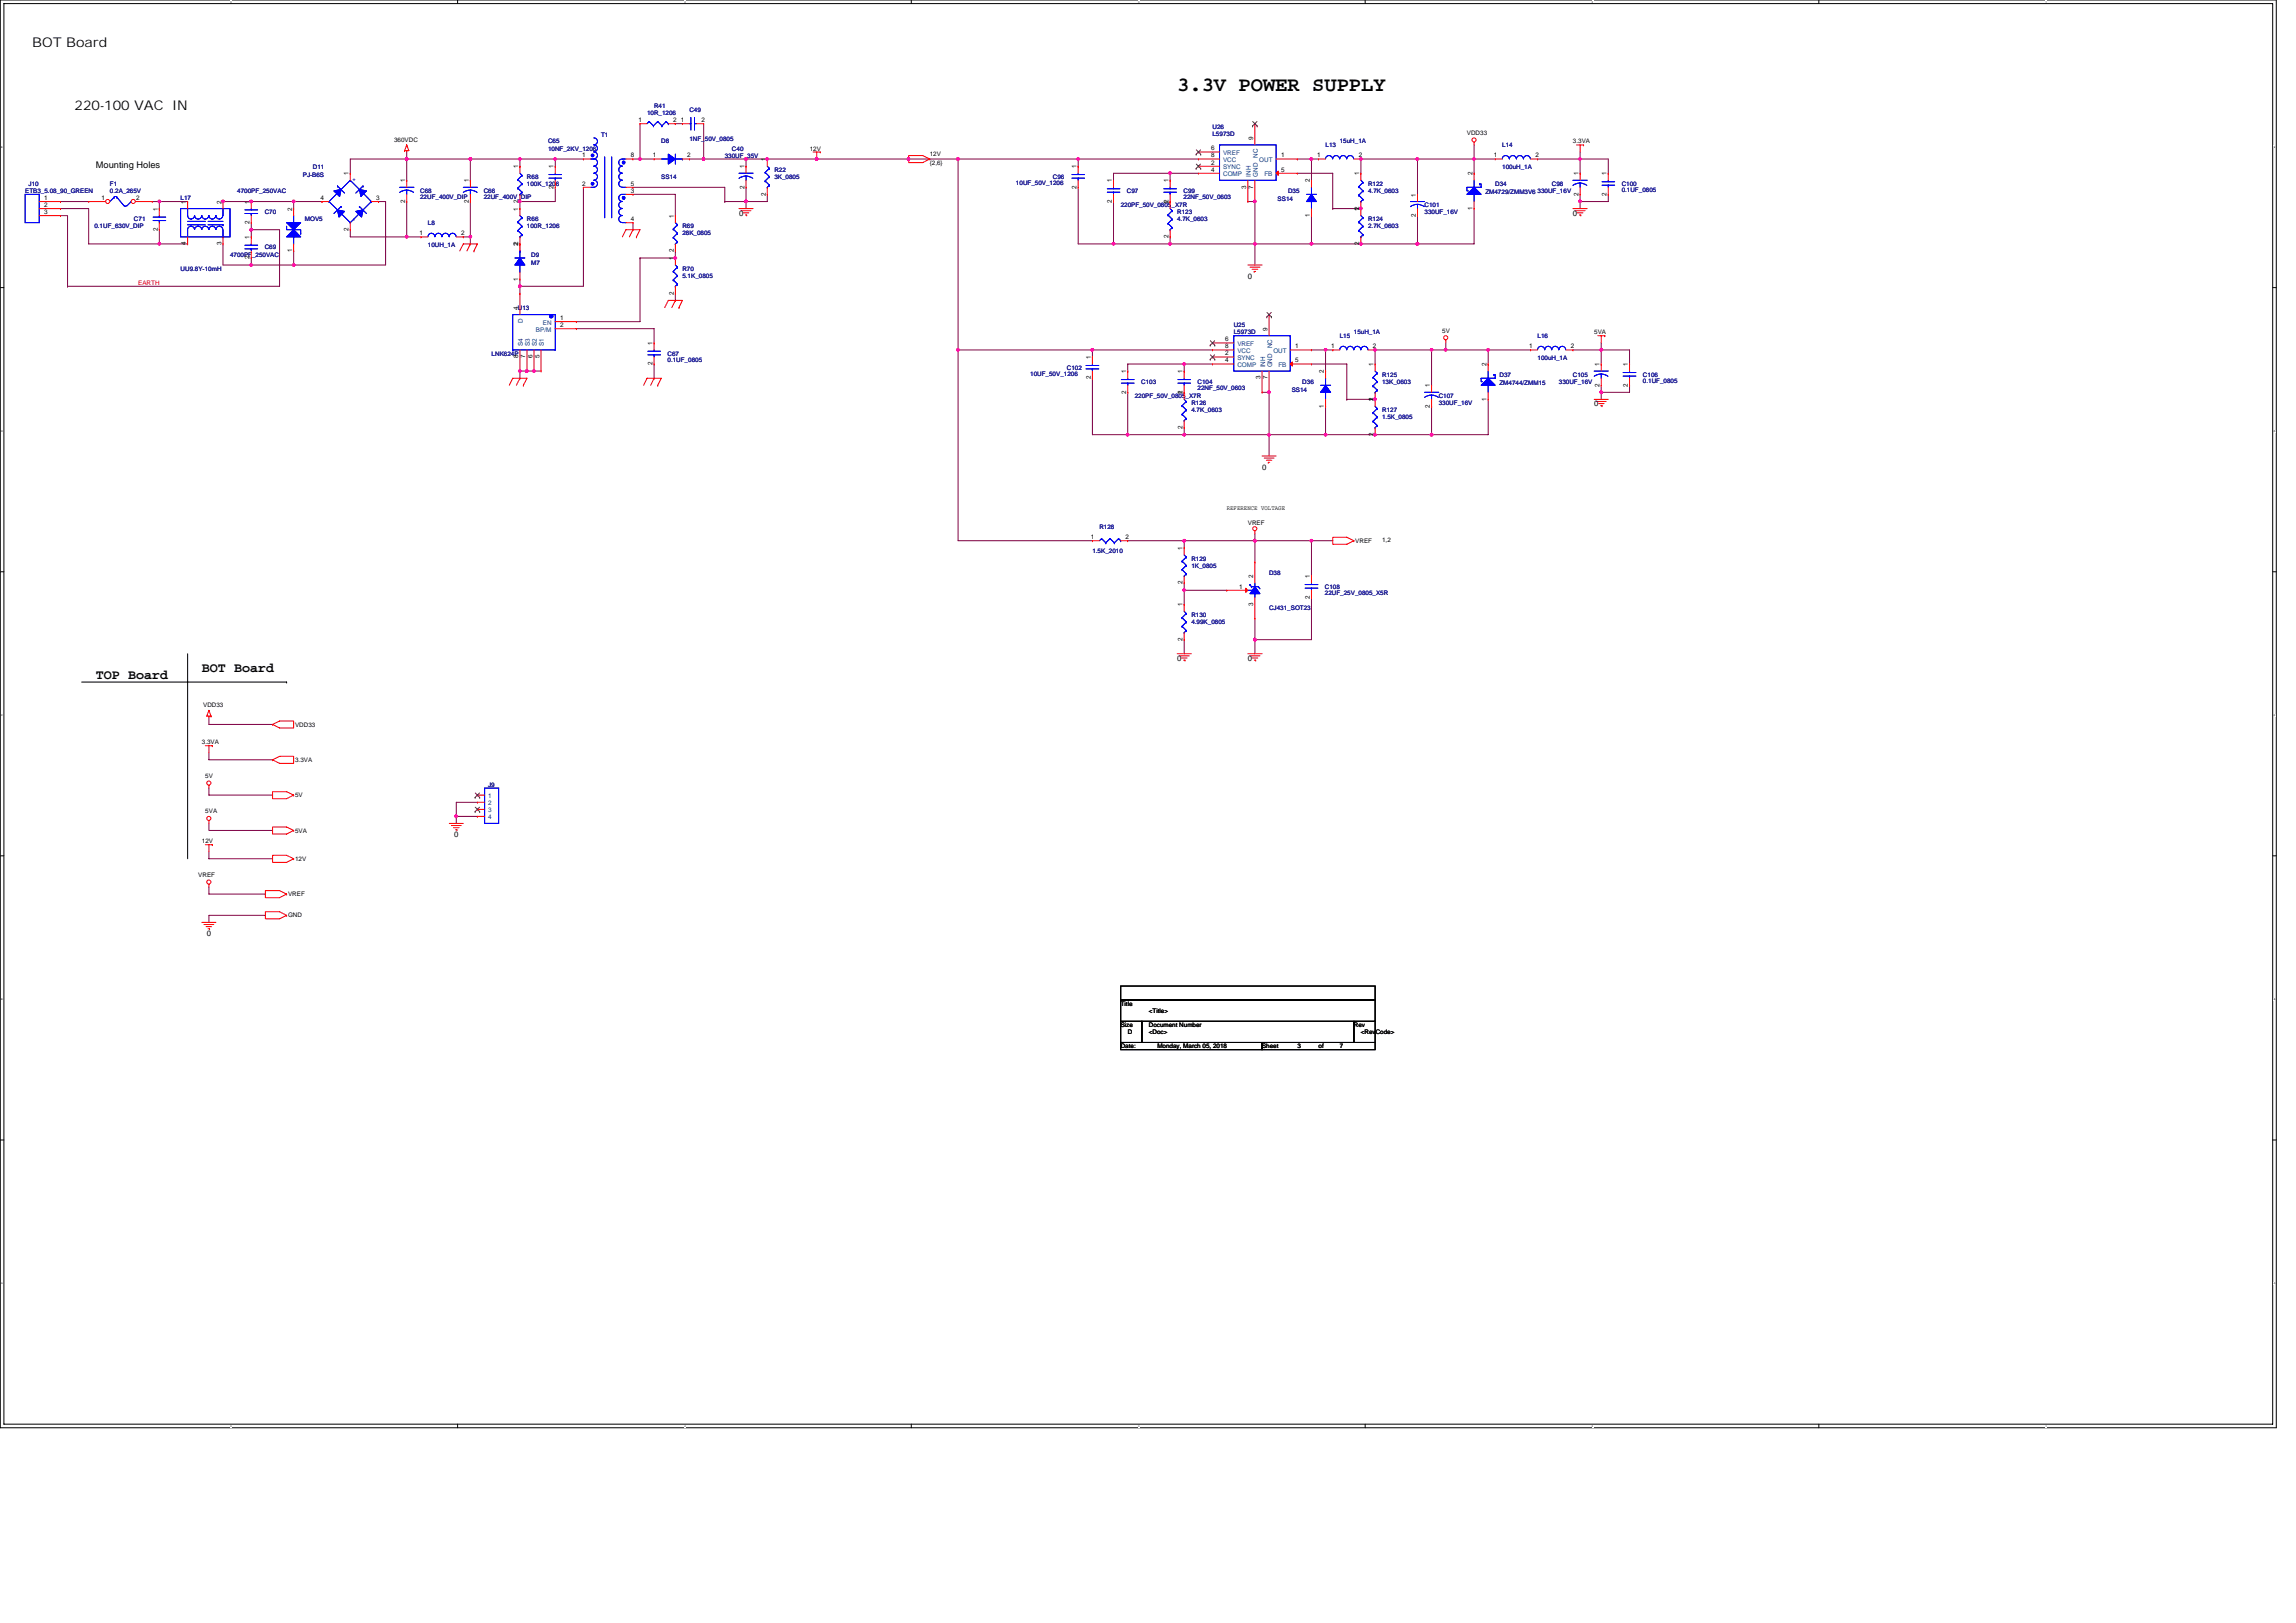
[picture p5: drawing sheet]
<svg xmlns="http://www.w3.org/2000/svg" width="297mm" height="210mm" viewBox="0 0 297 210" stroke-linecap="round" stroke-linejoin="round" font-family="sans-serif">
<defs><g id="words">
<text font-size="2.6" x="152.3" y="11.8">3.3V POWER SUPPLY</text>
<g font-size="1.7">
<text x="4.2" y="6">BOT Board</text>
<text x="9.6" y="14.3">220-100 VAC IN</text>
<text x="12.4" y="87.8">TOP Board</text>
<text x="26.1" y="86.9">BOT Board</text>
</g>
<text font-size="1.2" x="12.4" y="21.7">Mounting Holes</text>
<g font-size="1">
<text x="95.6" y="27.9">0</text>
<text x="203.5" y="27.9">0</text>
<text x="161.4" y="36.1">0</text>
<text x="206.2" y="52.6">0</text>
<text x="163.3" y="60.8">0</text>
<text x="152.3" y="85.5">0</text>
<text x="161.4" y="85.5">0</text>
<text x="58.8" y="108.4">0</text>
<text x="26.8" y="121.2">0</text>
</g>
<g font-size=".8" fill="#000080">
<text x="77.8" y="17.7">T1</text>
<text x="83.7" y="14.9">10R_1206</text>
<text x="84.6" y="14">R41</text>
<text x="89.2" y="14.4">C49</text>
<text x="156.9" y="16.7">U26</text>
<text x="156.9" y="17.7">L5973D</text>
<text x="39.2" y="22.9">PJ-B6S</text>
<text x="40.5" y="21.8">D11</text>
<text x="68.2" y="23.1">R68</text>
<text x="70.9" y="18.6">C65</text>
<text x="70.9" y="19.5">10NF_2KV_1206</text>
<text x="85.6" y="18.6">D8</text>
<text x="85.6" y="23.1">SS14</text>
<text x="89.2" y="18.2">1NF_50V_0805</text>
<text x="93.8" y="20.4">330UF_35V</text>
<text x="94.7" y="19.5">C40</text>
<text x="100.2" y="22.2">R22</text>
<text x="100.2" y="23.1">3K_0805</text>
<text x="131.4" y="24">10UF_50V_1206</text>
<text x="136.2" y="23.1">C96</text>
<text x="171.5" y="19">L13</text>
<text x="173.3" y="18.6">15uH_1A</text>
<text x="194.3" y="19">L14</text>
<text x="194.3" y="21.8">100uH_1A</text>
<text x="3.3" y="25">ETB3_5.08_90_GREEN</text>
<text x="3.7" y="24">J10</text>
<text x="12.2" y="29.4">0.1UF_630V_DIP</text>
<text x="14.2" y="24">F1</text>
<text x="14.2" y="25">0.2A_265V</text>
<text x="17.3" y="28.6">C71</text>
<text x="23.4" y="25.9">L17</text>
<text x="30.7" y="25">4700PF_250VAC</text>
<text x="34.2" y="27.7">C70</text>
<text x="39.5" y="28.6">MOV5</text>
<text x="54.4" y="25">C68</text>
<text x="54.4" y="25.8">22UF_400V_DIP</text>
<text x="55.4" y="29.1">L8</text>
<text x="62.6" y="25">C66</text>
<text x="62.6" y="25.8">22UF_400V_DIP</text>
<text x="68.2" y="24">100K_1206</text>
<text x="68.2" y="28.6">R66</text>
<text x="68.2" y="29.5">100R_1206</text>
<text x="88.3" y="29.5">R69</text>
<text x="145" y="26.8">220PF_50V_0805_X7R</text>
<text x="145.8" y="25">C97</text>
<text x="152.3" y="27.7">R123</text>
<text x="152.3" y="28.6">4.7K_0603</text>
<text x="153.1" y="25">C99</text>
<text x="153.1" y="25.8">22NF_50V_0603</text>
<text x="165.3" y="26.1">SS14</text>
<text x="166.6" y="25">D35</text>
<text x="177" y="28.6">R124</text>
<text x="177" y="29.5">2.7K_0603</text>
<text x="177" y="24">R122</text>
<text x="177" y="25">4.7K_0603</text>
<text x="184.3" y="26.8">C101</text>
<text x="184.3" y="27.7">330UF_16V</text>
<text x="192.2" y="25.1">ZM4729/ZMM3V6</text>
<text x="193.4" y="24">D34</text>
<text x="198.9" y="25">330UF_16V</text>
<text x="200.8" y="24">C98</text>
<text x="209.8" y="24">C100</text>
<text x="209.8" y="24.9">0.1UF_0805</text>
<text x="23.4" y="35">UU9.8Y-10mH</text>
<text x="29.8" y="33.2">4700PF_250VAC</text>
<text x="34.2" y="32.3">C69</text>
<text x="55.4" y="31.9">10UH_1A</text>
<text x="68.7" y="33.2">D9</text>
<text x="68.7" y="34.3">M7</text>
<text x="88.3" y="30.4">28K_0805</text>
<text x="88.3" y="35">R70</text>
<text x="88.3" y="35.9">5.1K_0805</text>
<text x="67" y="40.1">U13</text>
<text x="63.6" y="46">LNK624P</text>
<text x="86.4" y="46">C67</text>
<text x="86.4" y="46.8">0.1UF_0805</text>
<text x="138" y="47.8">C102</text>
<text x="159.6" y="42.3">U25</text>
<text x="159.6" y="43.2">L5973D</text>
<text x="173.3" y="43.7">L15</text>
<text x="175.2" y="43.2">15uH_1A</text>
<text x="198.9" y="43.7">L16</text>
<text x="198.9" y="46.5">100uH_1A</text>
<text x="133.3" y="48.6">10UF_50V_1206</text>
<text x="146.8" y="51.5">220PF_50V_0805_X7R</text>
<text x="147.6" y="49.7">C103</text>
<text x="154.1" y="52.4">R126</text>
<text x="154.1" y="53.3">4.7K_0603</text>
<text x="154.9" y="49.7">C104</text>
<text x="154.9" y="50.5">22NF_50V_0603</text>
<text x="167.1" y="50.7">SS14</text>
<text x="168.5" y="49.7">D36</text>
<text x="178.8" y="53.3">R127</text>
<text x="178.8" y="48.7">R125</text>
<text x="178.8" y="49.7">13K_0603</text>
<text x="186.1" y="51.5">C107</text>
<text x="186.1" y="52.4">330UF_16V</text>
<text x="194" y="48.7">D37</text>
<text x="194" y="49.8">ZM4744/ZMM15</text>
<text x="201.7" y="49.7">330UF_16V</text>
<text x="203.5" y="48.7">C105</text>
<text x="212.6" y="48.7">C106</text>
<text x="212.6" y="49.6">0.1UF_0805</text>
<text x="178.8" y="54.2">1.5K_0805</text>
<text x="141.3" y="71.6">1.5K_2010</text>
<text x="142.2" y="68.4">R128</text>
<text x="154.1" y="72.5">R129</text>
<text x="154.1" y="73.4">1K_0805</text>
<text x="164.2" y="74.3">D38</text>
<text x="171.4" y="76.2">C108</text>
<text x="171.4" y="77">22UF_25V_0805_X5R</text>
<text x="154.1" y="79.8">R130</text>
<text x="154.1" y="80.7">4.99K_0805</text>
<text x="164.2" y="78.9">CJ431_SOT23</text>
<text x="63.1" y="101.9">J9</text>
</g>
<g font-size=".8">
<text x="82.6" y="15.8">1</text>
<text x="87.1" y="15.8">2</text>
<text x="88.1" y="15.8">1</text>
<text x="90.8" y="15.8">2</text>
<text x="189.8" y="17.5">VDD33</text>
<text x="45.1" y="22.7" transform="rotate(-90 45.1 22.7)">1</text>
<text x="51" y="18.4">360VDC</text>
<text x="52.4" y="23.6" transform="rotate(-90 52.4 23.6)">1</text>
<text x="60.6" y="23.6" transform="rotate(-90 60.6 23.6)">1</text>
<text x="67.1" y="21.8" transform="rotate(-90 67.1 21.8)">1</text>
<text x="71.6" y="21.8" transform="rotate(-90 71.6 21.8)">1</text>
<text x="75.3" y="20.4">1</text>
<text x="81.6" y="20.4">8</text>
<text x="84.5" y="20.4">1</text>
<text x="88.9" y="20.4">2</text>
<text x="96.3" y="21.8" transform="rotate(-90 96.3 21.8)">1</text>
<text x="99.1" y="20.9" transform="rotate(-90 99.1 20.9)">1</text>
<text x="104.8" y="19.5">12V</text>
<text x="120.3" y="20.2">12V</text>
<text x="120.3" y="21.3">{2,6}</text>
<text x="139.3" y="21.8" transform="rotate(-90 139.3 21.8)">1</text>
<text x="143.8" y="23.6" transform="rotate(-90 143.8 23.6)">1</text>
<text x="151.2" y="23.6" transform="rotate(-90 151.2 23.6)">1</text>
<text x="156.7" y="20.4">8</text>
<text x="156.7" y="21.3">2</text>
<text x="156.7" y="19.5">6</text>
<text x="156.7" y="22.2">4</text>
<text x="162.1" y="18.1" transform="rotate(-90 162.1 18.1)">9</text>
<text x="165.7" y="22.2">5</text>
<text x="165.7" y="20.4">1</text>
<text x="169.5" y="23.6" transform="rotate(-90 169.5 23.6)">2</text>
<text x="170.4" y="20.4">1</text>
<text x="175.8" y="20.4">2</text>
<text x="175.8" y="22.7" transform="rotate(-90 175.8 22.7)">1</text>
<text x="190.5" y="22.7" transform="rotate(-90 190.5 22.7)">2</text>
<text x="193.2" y="20.4">1</text>
<text x="198.6" y="20.4">2</text>
<text x="203.5" y="18.6">3.3VA</text>
<text x="204.2" y="22.7" transform="rotate(-90 204.2 22.7)">1</text>
<text x="207.9" y="22.7" transform="rotate(-90 207.9 22.7)">1</text>
<text x="5.7" y="25.9">1</text>
<text x="5.7" y="26.8">2</text>
<text x="5.7" y="27.7">3</text>
<text x="13.1" y="25.9">1</text>
<text x="17.6" y="25.9">2</text>
<text x="20.4" y="29.9" transform="rotate(-90 20.4 29.9)">2</text>
<text x="20.4" y="27.3" transform="rotate(-90 20.4 27.3)">1</text>
<text x="24.1" y="26.4" transform="rotate(-90 24.1 26.4)">1</text>
<text x="28.6" y="26.4" transform="rotate(-90 28.6 26.4)">2</text>
<text x="32.3" y="29" transform="rotate(-90 32.3 29)">2</text>
<text x="32.3" y="26.4" transform="rotate(-90 32.3 26.4)">1</text>
<text x="37.8" y="27.3" transform="rotate(-90 37.8 27.3)">2</text>
<text x="41.5" y="25.9">4</text>
<text x="45.1" y="29.9" transform="rotate(-90 45.1 29.9)">2</text>
<text x="48.7" y="25.9">3</text>
<text x="52.4" y="26.2" transform="rotate(-90 52.4 26.2)">2</text>
<text x="60.6" y="26.2" transform="rotate(-90 60.6 26.2)">2</text>
<text x="67.1" y="27.3" transform="rotate(-90 67.1 27.3)">1</text>
<text x="67.1" y="26.2" transform="rotate(-90 67.1 26.2)">2</text>
<text x="71.6" y="24.4" transform="rotate(-90 71.6 24.4)">2</text>
<text x="75.3" y="24">2</text>
<text x="81.6" y="24.9">3</text>
<text x="81.6" y="28.6">4</text>
<text x="81.6" y="24">5</text>
<text x="87.2" y="28.2" transform="rotate(-90 87.2 28.2)">1</text>
<text x="96.3" y="24.4" transform="rotate(-90 96.3 24.4)">2</text>
<text x="99.1" y="25.3" transform="rotate(-90 99.1 25.3)">2</text>
<text x="139.3" y="24.4" transform="rotate(-90 139.3 24.4)">2</text>
<text x="143.8" y="26.2" transform="rotate(-90 143.8 26.2)">2</text>
<text x="151.2" y="26.4" transform="rotate(-90 151.2 26.4)">12</text>
<text x="161.2" y="24.4" transform="rotate(-90 161.2 24.4)">3</text>
<text x="162.1" y="24.4" transform="rotate(-90 162.1 24.4)">7</text>
<text x="169.5" y="28.1" transform="rotate(-90 169.5 28.1)">1</text>
<text x="175.8" y="27.3" transform="rotate(-90 175.8 27.3)">12</text>
<text x="183.2" y="28.1" transform="rotate(-90 183.2 28.1)">2</text>
<text x="183.2" y="25.4" transform="rotate(-90 183.2 25.4)">1</text>
<text x="190.5" y="27.2" transform="rotate(-90 190.5 27.2)">1</text>
<text x="204.2" y="25.3" transform="rotate(-90 204.2 25.3)">2</text>
<text x="207.9" y="25.3" transform="rotate(-90 207.9 25.3)">2</text>
<text x="24.1" y="31.7" transform="rotate(-90 24.1 31.7)">4</text>
<text x="28.6" y="31.7" transform="rotate(-90 28.6 31.7)">3</text>
<text x="32.3" y="33.5" transform="rotate(-90 32.3 33.5)">2</text>
<text x="32.3" y="30.9" transform="rotate(-90 32.3 30.9)">1</text>
<text x="37.8" y="32.6" transform="rotate(-90 37.8 32.6)">1</text>
<text x="54.3" y="30.4">1</text>
<text x="59.7" y="30.4">2</text>
<text x="67.1" y="31.8" transform="rotate(-90 67.1 31.8)">22</text>
<text x="87.2" y="33.7" transform="rotate(-90 87.2 33.7)">1</text>
<text x="87.2" y="32.6" transform="rotate(-90 87.2 32.6)">2</text>
<text x="151.2" y="30.8" transform="rotate(-90 151.2 30.8)">2</text>
<text x="175.8" y="31.7" transform="rotate(-90 175.8 31.7)">2</text>
<text x="67.1" y="36.3" transform="rotate(-90 67.1 36.3)">1</text>
<text x="67.1" y="40.1" transform="rotate(-90 67.1 40.1)">4</text>
<text x="72.5" y="41.4">1</text>
<text x="87.2" y="38.1" transform="rotate(-90 87.2 38.1)">2</text>
<text x="67.1" y="46.4" transform="rotate(-90 67.1 46.4)">8</text>
<text x="68" y="46.4" transform="rotate(-90 68 46.4)">7</text>
<text x="68.9" y="46.4" transform="rotate(-90 68.9 46.4)">6</text>
<text x="69.8" y="46.4" transform="rotate(-90 69.8 46.4)">5</text>
<text x="72.5" y="42.3">2</text>
<text x="84.4" y="47.3" transform="rotate(-90 84.4 47.3)">2</text>
<text x="84.4" y="44.6" transform="rotate(-90 84.4 44.6)">1</text>
<text x="141.1" y="46.5" transform="rotate(-90 141.1 46.5)">1</text>
<text x="158.5" y="45.1">8</text>
<text x="158.5" y="46">2</text>
<text x="158.5" y="44.2">6</text>
<text x="158.5" y="46.9">4</text>
<text x="164" y="42.8" transform="rotate(-90 164 42.8)">9</text>
<text x="167.6" y="46.9">5</text>
<text x="167.6" y="45.1">1</text>
<text x="172.2" y="45.1">1</text>
<text x="177.6" y="45.1">2</text>
<text x="177.7" y="47.4" transform="rotate(-90 177.7 47.4)">1</text>
<text x="186.6" y="43.1">5V</text>
<text x="192.3" y="47.4" transform="rotate(-90 192.3 47.4)">2</text>
<text x="197.8" y="45.1">1</text>
<text x="203.2" y="45.1">2</text>
<text x="206.2" y="43.2">5VA</text>
<text x="206.9" y="47.4" transform="rotate(-90 206.9 47.4)">1</text>
<text x="210.6" y="47.4" transform="rotate(-90 210.6 47.4)">1</text>
<text x="141.1" y="49.1" transform="rotate(-90 141.1 49.1)">2</text>
<text x="145.7" y="50.9" transform="rotate(-90 145.7 50.9)">2</text>
<text x="145.7" y="48.3" transform="rotate(-90 145.7 48.3)">1</text>
<text x="153" y="51" transform="rotate(-90 153 51)">12</text>
<text x="153" y="48.3" transform="rotate(-90 153 48.3)">1</text>
<text x="163.1" y="49.1" transform="rotate(-90 163.1 49.1)">3</text>
<text x="164" y="49.1" transform="rotate(-90 164 49.1)">7</text>
<text x="171.3" y="52.7" transform="rotate(-90 171.3 52.7)">1</text>
<text x="171.3" y="48.3" transform="rotate(-90 171.3 48.3)">2</text>
<text x="177.7" y="51.9" transform="rotate(-90 177.7 51.9)">12</text>
<text x="185" y="52.7" transform="rotate(-90 185 52.7)">2</text>
<text x="185" y="50.1" transform="rotate(-90 185 50.1)">1</text>
<text x="192.3" y="51.8" transform="rotate(-90 192.3 51.8)">1</text>
<text x="206.9" y="50" transform="rotate(-90 206.9 50)">2</text>
<text x="210.6" y="50" transform="rotate(-90 210.6 50)">2</text>
<text x="153" y="55.5" transform="rotate(-90 153 55.5)">2</text>
<text x="177.7" y="56.4" transform="rotate(-90 177.7 56.4)">2</text>
<text x="141.1" y="69.7">1</text>
<text x="145.6" y="69.7">2</text>
<text x="153" y="71.2" transform="rotate(-90 153 71.2)">1</text>
<text x="158.7" y="66">REFERENCE VOLTAGE</text>
<text x="161.4" y="67.9">VREF</text>
<text x="175.3" y="70.2">VREF</text>
<text x="178.8" y="70.1">1,2</text>
<text x="153" y="75.6" transform="rotate(-90 153 75.6)">2</text>
<text x="160.3" y="76.2">1</text>
<text x="162.1" y="74.8" transform="rotate(-90 162.1 74.8)">2</text>
<text x="169.5" y="77.4" transform="rotate(-90 169.5 77.4)">2</text>
<text x="169.5" y="74.8" transform="rotate(-90 169.5 74.8)">1</text>
<text x="153" y="82.9" transform="rotate(-90 153 82.9)">2</text>
<text x="153" y="78.5" transform="rotate(-90 153 78.5)">1</text>
<text x="162.1" y="78.4" transform="rotate(-90 162.1 78.4)">3</text>
<text x="26.3" y="91.5">VDD33</text>
<text x="38.2" y="94">VDD33</text>
<text x="26.1" y="96.3">3.3VA</text>
<text x="26.6" y="100.7">5V</text>
<text x="38.2" y="98.6">3.3VA</text>
<text x="26.6" y="105.2">5VA</text>
<text x="38.2" y="103.1">5V</text>
<text x="38.2" y="107.7">5VA</text>
<text x="25.7" y="113.5">VREF</text>
<text x="26.1" y="109.1">12V</text>
<text x="38.2" y="111.4">12V</text>
<text x="37.3" y="116">VREF</text>
<text x="37.3" y="118.7">GND</text>
<text x="145" y="130.1">Title</text>
<text x="148.6" y="131">&lt;Title&gt;</text>
<text x="145" y="132.9">Size</text>
<text x="145" y="135.6">Date:</text>
<text x="145.9" y="133.8">D</text>
<text x="148.6" y="132.9">Document Number</text>
<text x="148.6" y="133.8">&lt;Doc&gt;</text>
<text x="149.7" y="135.6">Monday, March 05, 2018</text>
<text x="163.3" y="135.6">Sheet</text>
<text x="167.8" y="135.6">3</text>
<text x="170.6" y="135.6">of</text>
<text x="173.3" y="135.6">7</text>
<text x="175.1" y="132.9">Rev</text>
<text x="176.1" y="133.8">&lt;RevCode&gt;</text>
</g>
<g font-size=".8" fill="#00f">
<text x="45.6" y="23.1" transform="rotate(90 45.6 23.1)">+</text>
<text x="45.6" y="28.2" transform="rotate(90 45.6 28.2)">-</text>
</g>
<g font-size=".8" fill="#004080">
<text x="158.2" y="21">VCC</text>
<text x="158.2" y="21.9">SYNC</text>
<text x="158.2" y="20">VREF</text>
<text x="158.2" y="22.8">COMP</text>
<text x="161.8" y="22.9" transform="rotate(-90 161.8 22.9)">INH</text>
<text x="162.7" y="22.9" transform="rotate(-90 162.7 22.9)">GND</text>
<text x="162.7" y="20.4" transform="rotate(-90 162.7 20.4)">NC</text>
<text x="162.9" y="21">OUT</text>
<text x="163.6" y="22.8">FB</text>
<text x="67.6" y="41.8" transform="rotate(-90 67.6 41.8)">D</text>
<text x="70.2" y="42">EN</text>
<text x="67.6" y="44.8" transform="rotate(-90 67.6 44.8)">S4</text>
<text x="68.6" y="44.8" transform="rotate(-90 68.6 44.8)">S3</text>
<text x="69.3" y="42.9">BP/M</text>
<text x="69.5" y="44.8" transform="rotate(-90 69.5 44.8)">S2</text>
<text x="70.4" y="44.8" transform="rotate(-90 70.4 44.8)">S1</text>
<text x="160.1" y="45.7">VCC</text>
<text x="160.1" y="46.6">SYNC</text>
<text x="160.1" y="44.7">VREF</text>
<text x="160.1" y="47.5">COMP</text>
<text x="163.7" y="47.5" transform="rotate(-90 163.7 47.5)">INH</text>
<text x="164.6" y="47.5" transform="rotate(-90 164.6 47.5)">GND</text>
<text x="164.6" y="45.1" transform="rotate(-90 164.6 45.1)">NC</text>
<text x="164.7" y="45.7">OUT</text>
<text x="165.4" y="47.5">FB</text>
<text x="63.2" y="103.3">1</text>
<text x="63.2" y="104.2">2</text>
<text x="63.2" y="105.1">3</text>
<text x="63.2" y="106">4</text>
</g>
<text font-size=".8" fill="#f00" x="17.9" y="36.9">EARTH</text>
<g font-size=".3">
<text x="29.8" y=".4">5</text>
<text x="88.5" y=".4">4</text>
<text x="147.2" y=".4">3</text>
<text x="205.9" y=".4">2</text>
<text x="264.6" y=".4">1</text>
<text x=".2" y="19.1">E</text>
<text x="294.1" y="19.1">E</text>
<text x=".2" y="55.9">D</text>
<text x="294.1" y="55.9">D</text>
<text x=".2" y="92.6">C</text>
<text x="294.1" y="92.6">C</text>
<text x=".2" y="129.4">B</text>
<text x="294.1" y="129.4">B</text>
<text x=".2" y="166.2">A</text>
<text x="294.1" y="166.2">A</text>
<text x="29.8" y="184.6">5</text>
<text x="88.5" y="184.6">4</text>
<text x="147.2" y="184.6">3</text>
<text x="205.9" y="184.6">2</text>
<text x="264.6" y="184.6">1</text>
</g>
</g></defs>
<path d="M0 0h294.5v184.7h-294.5zM.5 .5h293.5v183.8h-293.5z" fill="none" stroke="#000" stroke-width=".13"/>
<g fill="#fff">
<path d="M29.8 .1h.2v.3h-.2z"/>
<path d="M29.8 184.3h.2v.4h-.2z"/>
</g>
<path d="M59.2 0v.5M59.2 184.3v.4" fill="none" stroke="#000" stroke-width=".13"/>
<g fill="#fff">
<path d="M88.5 .1h.2v.3h-.2z"/>
<path d="M88.5 184.3h.2v.4h-.2z"/>
</g>
<path d="M117.9 0v.5M117.9 184.3v.4" fill="none" stroke="#000" stroke-width=".13"/>
<g fill="#fff">
<path d="M147.2 .1h.2v.3h-.2z"/>
<path d="M147.2 184.3h.2v.4h-.2z"/>
</g>
<path d="M176.6 0v.5M176.6 184.3v.4" fill="none" stroke="#000" stroke-width=".13"/>
<g fill="#fff">
<path d="M205.9 .1h.2v.3h-.2z"/>
<path d="M205.9 184.3h.2v.4h-.2z"/>
</g>
<path d="M235.3 0v.5M235.3 184.3v.4" fill="none" stroke="#000" stroke-width=".13"/>
<g fill="#fff">
<path d="M264.6 .1h.2v.3h-.2z"/>
<path d="M264.6 184.3h.2v.4h-.2z"/>
<path d="M.2 18.8h.2v.4h-.2z"/>
<path d="M294.1 18.8h.3v.4h-.3z"/>
<path d="M.2 55.6h.2v.3h-.2z"/>
<path d="M294.1 55.6h.3v.3h-.3z"/>
</g>
<path d="M0 37.2h.5M294 37.2h.5" fill="none" stroke="#000" stroke-width=".13"/>
<g fill="#fff">
<path d="M.2 92.4h.2v.3h-.2z"/>
<path d="M294.1 92.4h.3v.3h-.3z"/>
</g>
<path d="M0 74h.5M294 74h.5" fill="none" stroke="#000" stroke-width=".13"/>
<g fill="#fff">
<path d="M.2 129.1h.2v.4h-.2z"/>
<path d="M294.1 129.1h.3v.4h-.3z"/>
</g>
<path d="M0 110.7h.5M294 110.7h.5" fill="none" stroke="#000" stroke-width=".13"/>
<g fill="#fff">
<path d="M.2 165.9h.2v.3h-.2z"/>
<path d="M294.1 165.9h.2v.3h-.2z"/>
</g>
<path d="M10.6 88.2h26.5M24.3 84.6v26.5M37.1 88.2h.1M145 127.6h32.9v1.8h-32.9zM145 129.4h32.9v2.7h-32.9zM145 132.1h2.7v2.8h-2.7zM145 134.9h18.3v.9h-18.3zM147.7 132.1h27.5v2.8h-27.5zM163.3 134.9h14.6v.9h-14.6zM175.2 132.1h2.7v2.8h-2.7zM0 147.5h.5M294 147.5h.5" fill="none" stroke="#000" stroke-width=".13"/>
<g fill="none" stroke="#800040" stroke-width=".13">
<path d="M52.6 19.7v.9M82.8 16v4.6M87.4 16h.9M91 16v4.6M190.7 18.8v1.8h2.7M204.4 19.7v.9M7.8 26.1h3.7M7.8 27h3.7v4.6h9.1M7.8 27.9h.9v9.1M8.7 37h.1M19.7 26.1h.9v.9M20.6 31.6h.1"/>
<path d="M20.6 29.7v1.9M20.6 26.1h.1M20.6 26.1h3.7M20.6 31.6h3.7M28.8 31.6v2.7h3.7M28.8 26.1h.1M28.8 26.1h12.9M32.5 26.1h.1M32.5 29.7h3.7v7.3h-27.5M32.5 29.7h.1M32.5 33.4v.9M32.5 29.7v.9"/>
<path d="M32.5 34.3h.1M32.5 28.8v.9M38 34.3h.1M38 32.5v1.8M38 26.1v.9M41.7 26.1h.1M45.3 29.7v.9h7.3M49 26.1h.9v8.2h-17.4M52.6 20.6h.1M52.6 26.1v4.5M52.6 30.6h.1M52.6 20.6h-7.3v1.8"/>
<path d="M52.6 20.6v2.7M52.6 20.6h19.2M52.6 30.6h1.9M59.9 30.6h1M60.9 26.1v4.5M60.9 20.6h.1M60.9 30.6h.1M60.9 20.6v2.7M60.9 30.6v1M67.3 37h.1M67.3 20.6h.1M67.3 26.1v.9"/>
<path d="M67.3 26.1h.1M67.3 31.6v.9M67.3 37v1M67.3 36.1v.9M67.3 20.6v.9M71.8 20.6h3.7M71.8 24.2v1.9h-4.5M71.8 20.6v.9M75.5 24.2v12.8h-8.2M81.9 24.2h11.9v1.9M81.9 25.1h5.5v2.8M81.9 28.8v.9"/>
<path d="M81.9 20.6h.9M82.8 20.6h.1M82.8 33.4h.1M82.8 33.4v8.2h-8.2M82.8 20.6h1.8M87.4 38v.9M87.4 32.5v.9h-4.6M89.2 20.6h1.8M91 20.6h.1M91 20.6h48.5M93.8 26.1h.1M93.8 26.1h2.7"/>
<path d="M96.5 26.1v.9M96.5 20.6v.9M96.5 24.2v1.9M96.5 20.6h.1M99.3 25.1v1h-2.8M99.3 20.6h.1M105.7 20.6h.1M117.6 20.6h.1M123.9 20.6v24.7h17.4M123.9 20.6h.1M139.5 20.6v.9M139.5 24.2v7.4h4.6"/>
<path d="M139.5 20.6h.1M139.5 20.6h15.5M144.1 23.3v-.9h7.3v.9M144.1 26.1v5.5M144.1 31.6h.1M144.1 31.6h18.2M151.4 31.6h.1M151.4 22.4h.1M151.4 30.6v1M151.4 22.4h3.6M161.4 26.1h.9M162.3 26.1h.1"/>
<path d="M162.3 31.6v2.7M162.3 31.6h7.4M162.3 26.1v5.5M167.8 20.6h1.9M167.8 22.4h4.6v4.6M169.7 31.6h6.4M169.7 20.6h.9M169.7 20.6h.1M169.7 27.9h.1M169.7 20.6v2.7M169.7 27.9v3.7M172.4 27h.1"/>
<path d="M172.4 27h3.7M176.1 31.6h.1M176.1 20.6h.1M176.1 20.6v1.8M176.1 20.6h14.6M176.1 31.6h7.3M183.4 20.6v4.5M183.4 27.9h.1M183.4 20.6h.1M183.4 27.9v3.7M190.7 20.6h.1M190.7 27v4.6h-7.3"/>
<path d="M190.7 20.6v1.8M198.9 20.6h5.5M204.4 20.6h3.7v1.8M204.4 25.1v1M204.4 20.6h.1M204.4 26.1h.1M204.4 26.1v.9M204.4 20.6v1.8M208.1 25.1v1h-3.7M67.3 48v.9M67.3 48h2.7M67.3 48h.1"/>
<path d="M68.2 48h.1M74.6 42.5h10v1.9M84.6 47.1v1.8M123.9 45.3v24.7h17.4M123.9 45.3h.1M141.3 45.3v.9M141.3 45.3h.1M141.3 48.9v7.3h4.6M141.3 45.3h15.6M145.9 48v-.9h7.3v.9M145.9 50.8v5.4M145.9 56.2h.1"/>
<path d="M145.9 56.2h18.3M153.2 56.2h.1M153.2 47.1h.1M153.2 55.3v.9M153.2 47.1h3.7M163.3 50.8h.9M164.2 50.8h.1M164.2 56.2v2.8M164.2 56.2h7.3M164.2 50.8v5.4M169.7 45.3h1.8M169.7 47.1h4.5v4.6"/>
<path d="M171.5 56.2h6.4M171.5 45.3h.9M171.5 45.3h.1M171.5 52.6h.1M171.5 45.3v2.7M171.5 52.6v3.6M174.2 51.7h.1M174.2 51.7h3.7M177.9 56.2h.1M177.9 45.3h.1M177.9 45.3v1.8M177.9 45.3h14.6"/>
<path d="M177.9 56.2h7.3M185.2 45.3h.1M185.2 45.3v4.5M185.2 52.6h.1M185.2 52.6v3.6M187 44.4v.9M187 45.3h.1M192.5 45.3h5.5M192.5 45.3v1.8M192.5 51.7v4.5h-7.3M203.5 45.3h3.7M207.2 44.4v.9"/>
<path d="M207.2 45.3h3.6v1.8M207.2 49.8v1M207.2 45.3h.1M207.2 50.8h.1M207.2 50.8v.9M207.2 45.3v1.8M210.8 49.8v1h-3.6M145.9 70h7.3M153.2 70v.9M153.2 70h.1M153.2 76.4v1.8M153.2 76.4h.1"/>
<path d="M153.2 75.4v1M153.2 70h19.2M153.2 76.4h5.5M162.3 70h.1M162.3 69v1M162.3 70v2.7M169.7 77.3v5.5h-7.4M169.7 70h.1M169.7 70v4.5M27 92.8v.9h8.3M27 97.4v.9h8.3M153.2 82.8v1.8"/>
<path d="M162.3 82.8h.1M162.3 80v2.8M162.3 82.8v1.8M27 110.2v.9h8.3M27 102v.9h8.3M27 106.5v.9h8.3M27 114.8v.9h7.3M34.3 118.4h-7.3v.9M59 105.6h.1M59 105.6v.9M59 105.6h2.8M61.8 103.8h-2.8v1.8"/>
</g>
<g fill="#f0f" stroke="#f0f" stroke-width=".13">
<path d="M58.9 105.5h.2v.2h-.2z" fill-rule="evenodd"/>
<path d="M82.7 20.4h.2v.3h-.2z" fill-rule="evenodd"/>
<path d="M87.2 33.3h.3v.2h-.3z" fill-rule="evenodd"/>
<path d="M67.1 36.9h.3v.3h-.3z" fill-rule="evenodd"/>
<path d="M68.9 47.9h.3v.2h-.3z" fill-rule="evenodd"/>
<path d="M96.4 25.9h.2v.3h-.2z" fill-rule="evenodd"/>
<path d="M96.4 20.4h.2v.3h-.2z" fill-rule="evenodd"/>
<path d="M32.4 25.9h.2v.3h-.2z" fill-rule="evenodd"/>
<path d="M162.2 82.6h.3v.3h-.3z" fill-rule="evenodd"/>
<path d="M169.5 69.8h.3v.3h-.3z" fill-rule="evenodd"/>
<path d="M32.4 29.6h.2v.2h-.2z" fill-rule="evenodd"/>
<path d="M32.4 34.2h.2v.2h-.2z" fill-rule="evenodd"/>
<path d="M96.4 20.4h.2v.3h-.2z" fill-rule="evenodd"/>
<path d="M207 50.6h.3v.3h-.3z" fill-rule="evenodd"/>
<path d="M192.4 45.1h.2v.3h-.2z" fill-rule="evenodd"/>
<path d="M123.8 45.1h.3v.3h-.3z" fill-rule="evenodd"/>
<path d="M151.2 31.4h.3v.3h-.3z" fill-rule="evenodd"/>
<path d="M151.2 22.3h.3v.2h-.3z" fill-rule="evenodd"/>
<path d="M169.5 20.4h.3v.3h-.3z" fill-rule="evenodd"/>
<path d="M169.5 31.4h.3v.3h-.3z" fill-rule="evenodd"/>
<path d="M183.2 31.4h.3v.3h-.3z" fill-rule="evenodd"/>
<path d="M183.2 31.4h.3v.3h-.3z" fill-rule="evenodd"/>
<path d="M164 50.6h.3v.3h-.3z" fill-rule="evenodd"/>
<path d="M183.2 20.4h.3v.3h-.3z" fill-rule="evenodd"/>
<path d="M123.8 20.4h.3v.3h-.3z" fill-rule="evenodd"/>
<path d="M123.8 20.4h.3v.3h-.3z" fill-rule="evenodd"/>
<path d="M105.5 20.4h.3v.3h-.3z" fill-rule="evenodd"/>
<circle cx="52.6" cy="20.6" r=".17"/>
<circle cx="38" cy="34.3" r=".17"/>
<circle cx="60.9" cy="30.6" r=".17"/>
<circle cx="60.9" cy="20.6" r=".17"/>
<circle cx="71.8" cy="20.6" r=".17"/>
<circle cx="67.2" cy="20.6" r=".17"/>
<circle cx="67.2" cy="26.1" r=".17"/>
<circle cx="68.2" cy="48" r=".17"/>
<circle cx="67.2" cy="48" r=".17"/>
<circle cx="91" cy="20.6" r=".17"/>
<circle cx="204.4" cy="20.6" r=".17"/>
<circle cx="204.4" cy="26.1" r=".17"/>
<circle cx="162.3" cy="70" r=".17"/>
<circle cx="153.2" cy="70" r=".17"/>
<circle cx="153.2" cy="76.3" r=".17"/>
<circle cx="52.6" cy="30.6" r=".17"/>
<circle cx="185.2" cy="45.3" r=".17"/>
<circle cx="99.2" cy="20.6" r=".17"/>
<circle cx="20.6" cy="31.5" r=".17"/>
<circle cx="20.6" cy="26.1" r=".17"/>
<circle cx="38" cy="26.1" r=".17"/>
<circle cx="207.2" cy="45.3" r=".17"/>
<circle cx="187" cy="45.3" r=".17"/>
<circle cx="190.7" cy="20.6" r=".17"/>
<circle cx="162.3" cy="26.1" r=".17"/>
<circle cx="162.3" cy="31.5" r=".17"/>
<circle cx="144.1" cy="31.5" r=".17"/>
<circle cx="176.1" cy="27" r=".17"/>
<circle cx="176.1" cy="31.5" r=".17"/>
<circle cx="176.1" cy="20.6" r=".17"/>
<circle cx="141.3" cy="45.3" r=".17"/>
<circle cx="164.2" cy="56.2" r=".17"/>
<circle cx="153.2" cy="56.2" r=".17"/>
<circle cx="153.2" cy="47.1" r=".17"/>
<circle cx="145.9" cy="56.2" r=".17"/>
<circle cx="171.5" cy="45.3" r=".17"/>
<circle cx="171.5" cy="56.2" r=".17"/>
<circle cx="177.9" cy="51.7" r=".17"/>
<circle cx="185.2" cy="56.2" r=".17"/>
<circle cx="177.9" cy="56.2" r=".17"/>
<circle cx="177.9" cy="45.3" r=".17"/>
<circle cx="117.5" cy="20.6" r=".17"/>
<circle cx="139.5" cy="20.6" r=".17"/>
<circle cx="28.8" cy="26.1" r=".17"/>
</g>
<g fill="none" stroke="#f00" stroke-width=".13">
<path d="M52.3 19.5h.1M52.6 18.8l.3 .7h-.6M52.6 19.5v.2M52.6 18.8h.1M52.6 18.8l-.3 .7M105.2 19.7h.9M105.7 19.7v.9M106.1 19.7h.1M190.7 18.4v.4M204 18.8h.9M204.4 18.8v.9M204.9 18.8h.1"/>
<path d="M20.6 27h.1M20.6 29.7h.1M20.6 27v.9M20.6 28.8v.9M59.5 32.5l.4-.9h1.9l-.5 .9M60.9 31.6h.1M60.9 31.6l-.5 .9M61.3 32.5h.1M80.5 30.6l.5-.9h1.8l-.5 .9M81.9 29.7h.1M81.9 29.7l-.5 .9M82.3 30.6h.1"/>
<path d="M84.6 20.6h.1M84.6 20.6h1M86 39.8l.5-.9h1.8l-.5 .9M87.4 38.9h.1M87.4 27.9h.1M87.4 32.5h.1M87.4 38.9l-.5 .9M87.4 27.9v.9M87.4 31.6v.9M87.8 39.8h.1M88.3 20.6h.9M89.2 20.6h.1"/>
<path d="M95.6 27h1.8M95.9 27.3h1.3M96.2 27.5h.7M96.4 27.8h.2M96.6 27.8h.1M117.6 20.1h1.8l.9 .5-.9 .4h-1.8zM120.3 20.6h.1M161.4 34.3h1.9M161.7 34.6h1.3M162 34.8h.7M162.3 35.1h.1M162.3 35.1h.2"/>
<path d="M183.4 25.1h.1M183.4 27.9h.1M183.4 25.1v1M183.4 27v.9M203.5 27h1.8M203.8 27.3h1.3M204 27.5h.8M204.3 27.8h.2M204.5 27.8h.1M65.9 49.8l.4-.9h1.9l-.5 .9M67.3 48.9h.1M67.3 48.9l-.5 .9"/>
<path d="M67.7 49.8h.1M83.3 49.8l.4-.9h1.9l-.5 .9M84.6 48.9h.1M84.6 48.9l-.4 .9M85.1 49.8h.1M163.3 59h1.8M163.6 59.3h1.2M163.8 59.5h.7M164.1 59.8h.1M164.1 59.8h.2M187 44v.4M206.2 51.7h1.9"/>
<path d="M206.5 51.9h1.3M206.7 43.4h.9M206.8 52.2h.7M207.1 52.5h.2M207.2 43.4v1M207.3 52.5h.1M207.6 43.4h.1M162.3 68.7v.3M172.4 69.5h1.8l1 .5-1 .4h-1.8zM175.2 70h.1M26.6 96.5h.9M27 91.9l-.2 .7h.5"/>
<path d="M27 92.6v.2M27 91.9h.1M27 96.5v.9M27 91.9l.3 .7M27.3 92.6h.1M27.5 96.5h.1M35.3 93.7l.9-.4h1.8v.9h-1.8zM35.3 93.7h.1M35.3 98.3l.9-.4h1.8v.9h-1.8zM35.3 98.3h.1M152.3 84.6h1.8M152.6 84.9h1.3"/>
<path d="M152.8 85.1h.8M153.1 85.4h.2M153.3 85.4h.1M161.4 84.6h1.9M161.7 84.9h1.3M162 85.1h.7M162.3 85.4h.2M162.5 85.4h.1M26.1 119.3h1.8M26.4 119.6h1.3M26.6 109.3h.9M26.7 119.9h.7"/>
<path d="M27 114.4v.4M27 101.6v.4M27 109.3v.9M27 106.2v.3M27.5 109.3h.1M34.3 115.2h1.9l.9 .5-.9 .4h-1.9zM34.3 118h1.9l.9 .4-.9 .5h-1.9zM35.3 102.4h1.8l.9 .5-.9 .4h-1.8zM35.3 110.7h1.8l.9 .4-.9 .5h-1.8zM35.3 107h1.8l.9 .4-.9 .5h-1.8zM37.1 115.7h.1M37.1 118.4h.1"/>
<path d="M38 102.9h.1M38 111.1h.1M38 107.4h.1M58.1 106.5h1.8M58.4 106.8h1.3M58.7 107.1h.7M58.9 107.4h.2M59.1 107.4h.1M26.9 120.2h.2M27.1 120.2h.1"/>
<circle cx="190.7" cy="18.1" r=".27"/>
<circle cx="187" cy="43.7" r=".27"/>
<circle cx="162.3" cy="68.4" r=".27"/>
<circle cx="27" cy="101.3" r=".27"/>
<circle cx="27" cy="105.9" r=".27"/>
<circle cx="27" cy="114.1" r=".27"/>
</g>
<g fill="none" stroke="#00f" stroke-width=".13">
<path d="M87.4 19.9v1.3M14.8 25.5h.1M14.8 25.5l-.6 .6M15.1 25.5h.1M15.1 25.5l-.2-.1-.2 .1M15.1 25.5l.9 1.1M16.1 26.6l.1 .1 .2-.1M17 26.1h.1M17 26.1l-.6 .5M19.8 28.5h1.6M19.8 28.1h1.6M20.6 27.9v.2"/>
<path d="M20.6 28.5h.1M20.6 28.5v.3M85.6 20.6h.9M87.1 29.6h.1M87.1 30.7h.1M87.1 29.6l.5 .6M87.1 30.7l.5 .6M87.4 31.6h.1M87.4 28.8l.2 .3M87.4 20.6h.9M87.6 29.1h.1M87.6 30.2h.1"/>
<path d="M87.6 31.3h.1M87.6 29.1l-.5 .5M87.6 30.2l-.5 .5M87.6 31.3l-.2 .3M88.3 20.6h.1M182.5 26.1h1.8M182.5 26.7a1.48 1.48 0 0 1 1.8 0M183.4 26.4v.6"/>
</g>
<g fill="#00f" stroke="#00f" stroke-width=".13">
<path d="M86.5 19.9l.9 .7-.9 .6z" fill-rule="evenodd"/>
<path d="M86.5 19.9l.9 .7-.9 .6z" fill-rule="evenodd"/>
</g>
<circle cx="13.9" cy="26.1" r=".27" fill="#fff" stroke="#f00" stroke-width=".13"/>
<path d="M11.5 26.1h.1M11.5 26.1h2.2" fill="none" stroke="#f00" stroke-width=".13"/>
<circle cx="17.2" cy="26.1" r=".27" fill="#fff" stroke="#f00" stroke-width=".13"/>
<g fill="none" stroke="#f00" stroke-width=".13">
<path d="M82.8 16h.1M82.8 16h.9M86.5 16h.9M87.4 16h.1M88.3 16h.1M88.3 16h.9M90.1 16h.9M91 16h.1M155 19.7h.1M155 19.7h2.8M162.3 16h.1M162.3 16v2.8"/>
<path d="M5.1 26.1h2.7M5.1 27h2.7M5.1 27.9h2.7M7.8 26.1h.1M7.8 27h.1M7.8 27.9h.1M17.5 26.1h2.2M19.7 26.1h.1M24.3 26.1h.1M24.3 31.6h.1M24.3 26.1v.9M24.3 30.6v1"/>
<path d="M28.8 26.1h.1M28.8 31.6h.1M28.8 26.1v.9M28.8 30.6v1M32.5 26.1h.1M32.5 28.8h.1M32.5 30.6h.1M32.5 33.4h.1M32.5 26.1v.9M32.5 27.9v.9M32.5 30.6v1M32.5 32.5v.9"/>
<path d="M38 32.5h.1M38 27h.1M38 27v.9M38 31.6v.9M41.7 26.1h.1M41.7 26.1h.9M45.3 22.4h.1M45.3 29.7h.1M45.3 22.4v.9M45.3 28.8v.9M48 26.1h1M49 26.1h.1"/>
<path d="M52.6 23.3h.1M52.6 26.1h.1M52.6 23.3v.9M52.6 25.1v1M54.5 30.6h.1M54.5 30.6h.9M59 30.6h.9M59.9 30.6h.1M60.9 23.3h.1M60.9 26.1h.1M60.9 23.3v.9M60.9 25.1v1"/>
<path d="M67.3 21.5h.1M67.3 26.1h.1M67.3 27h.1M67.3 31.6h.1M67.3 36.1h.1M67.3 38h.1M67.3 21.5v.9M67.3 25.1v1M67.3 27v.9M67.3 30.6v1.9M67.3 35.2v.9M67.3 38v2.7"/>
<path d="M71.8 21.5h.1M71.8 24.2h.1M71.8 21.5v.9M71.8 23.3v.9M75.5 20.6h.1M75.5 24.2h.1M75.5 20.6h.9M75.5 24.2h.9M81 20.6h.9M81 25.1h.9M81 28.8h.9M81 24.2h.9"/>
<path d="M81.9 25.1h.1M81.9 28.8h.1M81.9 24.2h.1M81.9 20.6h.1M87.4 33.4h.1M87.4 38h.1M87.4 33.4v.9M87.4 37v1M96.5 21.5h.1M96.5 24.2h.1M96.5 21.5v.9M96.5 23.3v.9"/>
<path d="M99.3 20.6h.1M99.3 25.1h.1M99.3 20.6v.9M99.3 24.2v.9M139.5 21.5h.1M139.5 24.2h.1M139.5 21.5v.9M139.5 23.3v.9M144.1 23.3h.1M144.1 26.1h.1M144.1 23.3v.9M144.1 25.1v1"/>
<path d="M151.4 23.3h.1M151.4 26.1h.1M151.4 30.6h.1M151.4 23.3v.9M151.4 25.1v1.9M151.4 29.7v.9M155 20.6h.1M155 21.5h.1M155 22.4h.1M155 22.4h2.8M155 20.6h2.8M155 21.5h2.8"/>
<path d="M161.4 26.1h.1M161.4 23.3v2.8M162.3 26.1h.1M162.3 23.3v2.8M165.1 22.4h2.7M165.1 20.6h2.7M167.8 22.4h.1M167.8 20.6h.1M169.7 27.9h.1M169.7 23.3h.1M169.7 23.3v.9M169.7 27v.9"/>
<path d="M170.6 20.6h.1M170.6 20.6h.9M175.2 20.6h.9M176.1 20.6h.1M176.1 27h.1M176.1 31.6h.1M176.1 22.4h.1M176.1 22.4v.9M176.1 26.1v1.8M176.1 30.6v1M190.7 27h.1M190.7 22.4h.1"/>
<path d="M190.7 22.4v.9M190.7 26.1v.9M193.4 20.6h.1M193.4 20.6h.9M198 20.6h.9M198.9 20.6h.1M204.4 22.4h.1M204.4 25.1h.1M204.4 22.4v.9M204.4 24.2v.9M208.1 22.4h.1M208.1 25.1h.1"/>
<path d="M208.1 22.4v.9M208.1 24.2v.9M67.3 48h.1M67.3 45.3v2.7M68.2 48h.1M68.2 45.3v2.7M69.1 48h.1M69.1 45.3v2.7M70 48h.1M70 45.3v2.7M71.8 41.6h2.8M71.8 42.5h2.8"/>
<path d="M74.6 41.6h.1M74.6 42.5h.1M84.6 44.4h.1M84.6 47.1h.1M84.6 44.4v.9M84.6 46.2v.9M141.3 46.2h.1M141.3 48.9h.1M141.3 46.2v.9M141.3 48v.9M145.9 48h.1M145.9 50.8h.1"/>
<path d="M145.9 48v.9M145.9 49.8v1M153.2 48h.1M153.2 50.8h.1M153.2 55.3h.1M153.2 48v.9M153.2 49.8v1.9M153.2 54.4v.9M156.9 45.3h.1M156.9 46.2h.1M156.9 44.4h.1M156.9 47.1h.1"/>
<path d="M156.9 47.1h2.7M156.9 45.3h2.7M156.9 46.2h2.7M156.9 44.4h2.7M163.3 50.8h.1M163.3 48v2.8M164.2 50.8h.1M164.2 40.7h.1M164.2 40.7v2.7M164.2 48v2.8M166.9 47.1h2.8M166.9 45.3h2.8"/>
<path d="M169.7 47.1h.1M169.7 45.3h.1M171.5 52.6h.1M171.5 48h.1M171.5 48v.9M171.5 51.7v.9M172.4 45.3h.1M172.4 45.3h.9M177 45.3h.9M177.9 51.7h.1M177.9 56.2h.1M177.9 47.1h.1"/>
<path d="M177.9 45.3h.1M177.9 47.1v.9M177.9 50.8v1.8M177.9 55.3v.9M185.2 49.8h.1M185.2 52.6h.1M185.2 49.8v1M185.2 51.7v.9M192.5 51.7h.1M192.5 47.1h.1M192.5 47.1v.9M192.5 50.8v.9"/>
<path d="M198 45.3h.1M198 45.3h.9M202.6 45.3h.9M203.5 45.3h.1M207.2 47.1h.1M207.2 49.8h.1M207.2 47.1v.9M207.2 48.9v.9M210.8 47.1h.1M210.8 49.8h.1M210.8 47.1v.9M210.8 48.9v.9"/>
<path d="M141.3 70h.1M141.3 70h.9M145 70h.9M145.9 70h.1M153.2 70.9h.1M153.2 75.4h.1M153.2 78.2h.1M153.2 70.9v.9M153.2 74.5v.9M153.2 78.2v.9M158.7 76.4h.1M158.7 76.4h2.7"/>
<path d="M162.3 72.7h.1M162.3 72.7v2.7M162.3 77.3v2.7M169.7 74.5h.1M169.7 77.3h.1M169.7 74.5v.9M169.7 76.4v.9M153.2 82.8h.1M153.2 81.9v.9M162.3 80h.1M61.8 102.9h.1M61.8 103.8h.1"/>
<path d="M61.8 104.7h.1M61.8 105.6h.1M61.8 102.9h.9M61.8 103.8h.9M61.8 104.7h.9M61.8 105.6h.9"/>
</g>
<g fill="none" stroke="#00f" stroke-width=".13">
<path d="M76.8 19.7a.44 .44 0 0 1 .5 .4 .44 .44 0 0 1-.5 .5M76.8 18.8a.44 .44 0 0 1 .5 .4 .44 .44 0 0 1-.5 .4M76.8 17.8a.44 .44 0 0 1 .5 .5 .44 .44 0 0 1-.5 .4M84 15.7h.1M84 15.7l-.3 .3M84 15.7l.5 .6M84.5 16.3h.1M85.1 15.7h.1M85.1 15.7l-.6 .6M85.1 15.7l.5 .6M85.6 16.3h.1M86.2 15.7h.1"/>
<path d="M86.2 15.7l-.6 .6M86.2 15.7l.3 .3M86.5 16h.1M89.2 16h.2M89.4 15.2v1.6M89.8 15.2v1.6M89.8 16h.1M89.8 16h.3M157.8 18.8h7.3v4.5h-7.3zM3.3 25.1h1.8v3.7h-1.8zM23.4 27h6.4v3.6h-6.4zM24.3 27.9a.44 .44 0 0 0 .4 .4 .44 .44 0 0 0 .5-.4"/>
<path d="M24.3 27v.9M24.3 29.7v.9M24.3 29.7a.45 .45 0 0 1 .4-.4 .45 .45 0 0 1 .5 .4M24.3 28.6h2.3M24.3 29.1h2.3M25.2 27.9a.46 .46 0 0 0 .4 .4 .46 .46 0 0 0 .5-.4 .46 .46 0 0 0 .5 .4 .46 .46 0 0 0 .4-.4M25.2 29.7a.47 .47 0 0 1 .5-.4 .47 .47 0 0 1 .4 .4 .45 .45 0 0 1 .5-.4 .45 .45 0 0 1 .4 .4M26.9 28.6h1.9M26.9 29.1h1.9M27 27.9a.44 .44 0 0 0 .5 .4 .44 .44 0 0 0 .4-.4M27 29.7a.45 .45 0 0 1 .5-.4 .45 .45 0 0 1 .4 .4M27.9 27.9a.44 .44 0 0 0 .5 .4 .44 .44 0 0 0 .4-.4"/>
<path d="M27.9 29.7a.45 .45 0 0 1 .5-.4 .45 .45 0 0 1 .4 .4M28.8 27v.9M28.8 30.6h.1M28.8 29.1h.1M28.8 29.7v.9M31.7 27.6h1.6M31.7 27.2h1.6M31.7 32.2h1.6M31.7 31.7h1.6M32.5 27v.2M32.5 27.6h.1M32.5 31.6v.1"/>
<path d="M32.5 32.2h.1M32.5 27.6v.3M32.5 32.2v.3M37.1 29.3v.4h1.8v.5M38 27.9v3.7M38 28.8v.9M38.9 30.2h.1M42.6 26.1h.1M42.6 26.1l1.1 1.1M43.7 24.1h.1M43.7 25h.1M43.7 24.1l.9 .9"/>
<path d="M43.7 25l-1.1 1.1M44.1 27.6h.1M44.1 26.7h.1M44.1 27.6l1.2 1.2M44.1 26.7l-.9 .9M45.3 28.8h.1M45.3 23.3h.1M45.3 23.3l-1.2 1.2M45.3 23.3l1.2 1.2M46.5 24.5h.1M46.5 26.7h.1M46.5 27.6l-1.2 1.2"/>
<path d="M46.5 26.7l.9 .9M47 27.2h.1M47 24.1h.1M47 25l1 1.1M47 24.1l-1 .9M48 26.1h.1M48 26.1l-1 1.1M51.7 24.2h1.8M51.7 24.9l.3-.2 .6-.1h.3l.6 .3M52.6 24.6v.5M55.4 30.6a.44 .44 0 0 1 .4-.4 .44 .44 0 0 1 .5 .4M56.3 30.6a.44 .44 0 0 1 .4-.4 .44 .44 0 0 1 .5 .4 .47 .47 0 0 1 .4-.4 .47 .47 0 0 1 .5 .4"/>
<path d="M58.1 30.6a.44 .44 0 0 1 .5-.4 .44 .44 0 0 1 .4 .4M59.9 24.2h1.9M60.8 24.6l.6 .1 .3 .2M60.8 24.6l-.6 .1-.3 .2M60.9 24.6v.5M66.6 33.4h1.3M67 23.2h.1M67 24.3h.1M67 28.7h.1M67 29.8h.1M67 23.2l.5 .6M67 24.3l.5 .6"/>
<path d="M67 28.7l.5 .6M67 29.8l.5 .6M67.3 25.1h.1M67.3 30.6h.1M67.3 34.3v.9M67.3 32.5h.1M67.3 22.4l.2 .3M67.3 27.9l.2 .3M67.3 32.5v.9M67.5 22.7h.1M67.5 23.8h.1M67.5 24.9h.1"/>
<path d="M67.5 28.2h.1M67.5 29.3h.1M67.5 30.4h.1M67.5 22.7l-.5 .5M67.5 23.8l-.5 .5M67.5 24.9l-.2 .2M67.5 28.2l-.5 .5M67.5 29.3l-.5 .5M67.5 30.4l-.2 .2M71 23.1h1.6M71 22.6h1.6M71.8 22.4v.2"/>
<path d="M71.8 23.1h.1M71.8 23.1v.2M76.4 20.6h.4a.46 .46 0 0 1 .5 .4 .46 .46 0 0 1-.5 .5M76.8 22.4a.46 .46 0 0 1 .5 .5 .46 .46 0 0 1-.5 .4 .44 .44 0 0 1 .5 .5 .44 .44 0 0 1-.5 .4h-.4M76.8 21.5a.44 .44 0 0 1 .5 .4 .44 .44 0 0 1-.5 .5M78.2 20.3v7.9M79.1 20.3v7.9M80.5 22.4a.46 .46 0 0 0-.5 .5 .46 .46 0 0 0 .5 .4 .46 .46 0 0 0-.5 .5 .46 .46 0 0 0 .5 .4h.5M80.5 21.5a.44 .44 0 0 0-.5 .4 .44 .44 0 0 0 .5 .5M80.5 27.9a.44 .44 0 0 0-.5 .4 .44 .44 0 0 0 .5 .5M80.5 28.8h.5M81 20.6h-.5a.46 .46 0 0 0-.5 .4 .46 .46 0 0 0 .5 .5"/>
<path d="M81 25.1a.92 .92 0 0 0-.9 .3 .49 .49 0 0 0 .4 .7 .46 .46 0 0 0-.5 .4 .46 .46 0 0 0 .5 .5 .44 .44 0 0 0-.5 .4 .44 .44 0 0 0 .5 .5M87.1 35.1h.1M87.1 36.2h.1M87.1 35.1l.5 .6M87.1 36.2l.5 .6M87.4 37h.1M87.4 34.3l.2 .3M87.6 34.6h.1M87.6 35.7h.1M87.6 36.8h.1M87.6 34.6l-.5 .5M87.6 35.7l-.5 .5"/>
<path d="M87.6 36.8l-.2 .2M95.6 22.4h1.8M96.5 22.8h.3l.6 .3M96.5 22.8l-.6 .1-.3 .2M96.5 22.8v.5M99 22.3h.1M99 23.4h.1M99 22.3l.5 .6M99 23.4l.5 .6M99.3 24.2h.1M99.3 21.5l.2 .3M99.5 21.8h.1"/>
<path d="M99.5 22.9h.1M99.5 24h.1M99.5 21.8l-.5 .5M99.5 22.9l-.5 .5M99.5 24l-.2 .2M138.7 23.1h1.6M138.7 22.6h1.6M139.5 22.4v.2M139.5 23.1h.1M139.5 23.1v.2M143.3 24.9h1.6M143.3 24.4h1.6"/>
<path d="M144.1 24.2v.2M144.1 24.9h.1M144.1 24.9v.2M150.6 24.9h1.6M150.6 24.4h1.6M151.1 27.8h.1M151.1 28.9h.1M151.1 27.8l.6 .6M151.1 28.9l.6 .5M151.4 24.2v.2M151.4 24.9h.1M151.4 29.7h.1"/>
<path d="M151.4 24.9v.2M151.4 27l.3 .3M151.7 27.3h.1M151.7 28.4h.1M151.7 29.4h.1M151.7 27.3l-.6 .5M151.7 28.4l-.6 .5M151.7 29.4l-.3 .3M169 25.1h1.3M169.7 26.1v.9M169.7 24.2h.1M169.7 24.2v.9"/>
<path d="M171.5 20.6a.46 .46 0 0 1 .4-.5 .46 .46 0 0 1 .5 .5M172.4 20.6a.45 .45 0 0 1 .5-.5 .45 .45 0 0 1 .4 .5M173.3 20.6a.44 .44 0 0 1 .5-.5 .44 .44 0 0 1 .4 .5 .46 .46 0 0 1 .5-.5 .46 .46 0 0 1 .4 .5M175.8 28.7h.1M175.8 29.8h.1M175.8 24.2h.1M175.8 25.3h.1M175.8 28.7l.5 .6M175.8 29.8l.5 .6M175.8 24.2l.5 .5M175.8 25.3l.5 .5M176.1 30.6h.1"/>
<path d="M176.1 26.1h.1M176.1 27.9l.2 .3M176.1 23.3l.2 .3M176.3 28.2h.1M176.3 29.3h.1M176.3 30.4h.1M176.3 23.6h.1M176.3 24.7h.1M176.3 25.8h.1M176.3 28.2l-.5 .5M176.3 29.3l-.5 .5M176.3 30.4l-.2 .2"/>
<path d="M176.3 23.6l-.5 .6M176.3 24.7l-.5 .6M176.3 25.8l-.2 .3M190.7 25.1v1M190.7 23.3v.9M191.4 23.8h.2v.4h-1.8v.5h.2M191.4 23.8h.1M194.3 20.6a.46 .46 0 0 1 .5-.5 .46 .46 0 0 1 .5 .5M195.3 20.6a.44 .44 0 0 1 .4-.5 .44 .44 0 0 1 .5 .5M196.2 20.6a.45 .45 0 0 1 .4-.5 .45 .45 0 0 1 .5 .5M197.1 20.6a.44 .44 0 0 1 .4-.5 .44 .44 0 0 1 .5 .5M203.5 23.3h1.8"/>
<path d="M203.5 24l.6-.3h.3l.6 .1 .3 .2M204.4 23.7v.5M207.3 24h1.6M207.3 23.5h1.6M208.1 23.3v.2M208.1 24h.1M208.1 24v.2M66.3 40.7h5.5v4.6h-5.5zM66.3 45.3h.1M83.8 45.9h1.6M83.8 45.4h1.6M84.6 45.3v.1"/>
<path d="M84.6 45.9h.1M84.6 45.9v.3M140.5 47.7h1.7M140.5 47.3h1.7M141.3 47.1v.2M141.3 47.7h.1M141.3 47.7v.3M145.1 49.6h1.6M145.1 49.1h1.6M145.9 48.9v.2M145.9 49.6h.1M145.9 49.6v.2"/>
<path d="M152.4 49.6h1.6M152.4 49.1h1.6M152.9 52.5h.1M152.9 53.6h.1M152.9 52.5l.6 .5M152.9 53.6l.6 .5M153.2 48.9v.2M153.2 49.6h.1M153.2 54.4h.1M153.2 49.6v.2M153.2 51.7l.3 .2M153.5 51.9h.1"/>
<path d="M153.5 53h.1M153.5 54.1h.1M153.5 51.9l-.6 .6M153.5 53l-.6 .6M153.5 54.1l-.3 .3M159.6 43.4h7.3v4.6h-7.3zM170.9 49.8h1.2M171.5 50.8v.9M171.5 48.9h.1M171.5 48.9v.9M173.3 45.3a.44 .44 0 0 1 .5-.5 .44 .44 0 0 1 .4 .5 .46 .46 0 0 1 .5-.5 .46 .46 0 0 1 .4 .5 .46 .46 0 0 1 .5-.5 .46 .46 0 0 1 .4 .5M176.1 45.3a.46 .46 0 0 1 .4-.5 .46 .46 0 0 1 .5 .5"/>
<path d="M177.6 53.4h.1M177.6 54.5h.1M177.6 48.8h.1M177.6 49.9h.1M177.6 53.4l.6 .6M177.6 54.5l.6 .6M177.6 48.8l.6 .6M177.6 49.9l.6 .6M177.9 55.3h.1M177.9 50.8h.1M177.9 52.6l.3 .3M177.9 48l.3 .3"/>
<path d="M178.2 52.9h.1M178.2 54h.1M178.2 55.1h.1M178.2 48.3h.1M178.2 49.4h.1M178.2 50.5h.1M178.2 52.9l-.6 .5M178.2 54l-.6 .5M178.2 55.1l-.3 .2M178.2 48.3l-.6 .5M178.2 49.4l-.6 .5M178.2 50.5l-.3 .3"/>
<path d="M184.3 50.8h1.8M185.2 51.1l.3 .1 .6 .2M185.2 51.1l-.6 .2-.3 .1M185.2 51.1v.6M192.5 49.8v1M192.5 48v.9M193.3 48.5h.1v.4h-1.8v.5h.2M193.3 48.5h.1M198.9 45.3a.46 .46 0 0 1 .5-.5 .46 .46 0 0 1 .4 .5M199.9 45.3a.44 .44 0 0 1 .4-.5 .44 .44 0 0 1 .4 .5 .46 .46 0 0 1 .5-.5 .46 .46 0 0 1 .5 .5 .46 .46 0 0 1 .4-.5 .46 .46 0 0 1 .5 .5M206.2 48h1.9M206.2 48.7a1.48 1.48 0 0 1 1.8 0"/>
<path d="M207.2 48.4v.5M210 48.7h1.6M210 48.2h1.6M210.8 48v.2M210.8 48.7h.1M210.8 48.7v.2M142.5 69.7h.1M142.5 69.7l-.3 .3M142.5 69.7l.6 .5M143.1 70.2h.1M143.6 69.7h.1M143.6 69.7l-.5 .5"/>
<path d="M143.6 69.7l.6 .5M144.2 70.2h.1M144.7 69.7h.1M144.7 69.7l-.5 .5M144.7 69.7l.3 .3M145 70h.1M152.9 72.6h.1M152.9 73.7h.1M152.9 79.9h.1M152.9 72.6l.6 .6M152.9 73.7l.6 .6M152.9 79.9l.6 .6"/>
<path d="M153.2 74.5h.1M153.2 71.8l.3 .3M153.2 79.1l.3 .3M153.5 72.1h.1M153.5 73.2h.1M153.5 74.3h.1M153.5 79.4h.1M153.5 72.1l-.6 .5M153.5 73.2l-.6 .5M153.5 74.3l-.3 .2M153.5 79.4l-.6 .5M161.4 76.4h.9v.9"/>
<path d="M161.7 75.6h.1M161.7 75.6l.2 .3M161.9 75.9h.1M161.9 75.9h.9M162.3 75.4v1.4M162.8 75.9h.1M162.8 75.9l.2 .3M168.8 76.1h1.7M168.8 75.6h1.7M169.7 75.4v.2M169.7 76.1h.1M169.7 76.1v.3"/>
<path d="M152.9 81h.1M152.9 81l.6 .6M153.2 81.9h.1M153.5 80.5h.1M153.5 81.6h.1M153.5 80.5l-.6 .5M153.5 81.6l-.3 .3M62.7 102h1.8v4.5h-1.8z"/>
</g>
<g fill="#f00" stroke="#f00" stroke-width=".13">
<path d="M166.9 47.1l.3-.3v.6z"/>
<path d="M165.4 22.1v.6l-.3-.3z"/>
<path d="M161.2 76.1l.2 .3-.2 .2z"/>
</g>
<g fill="none" stroke="#804000" stroke-width=".13">
<path d="M154.7 20h.1M154.8 19.4l.5 .6M155.3 19.4l-.6 .6M155.3 20h.1M162 16.3h.1M162.1 15.7l.5 .6M162.6 15.7l-.6 .6M162.6 16.3h.1M154.7 21.8h.1M154.8 21.2l.5 .6M155.3 21.2l-.6 .6M155.3 21.8h.1"/>
<path d="M156.6 46.5h.1M156.6 44.7h.1M156.6 45.9l.6 .6M156.6 44.1l.6 .6M157.1 45.9l-.5 .6M157.1 44.1l-.5 .6M157.2 46.5h.1M157.2 44.7h.1M163.9 41h.1M163.9 40.4l.6 .6M164.5 40.4l-.6 .6M164.5 41h.1"/>
<path d="M61.5 103.2h.1M61.5 105h.1M61.5 102.6l.6 .6M61.5 104.4l.6 .6M62 102.6l-.5 .6M62 104.4l-.5 .6M62.1 103.2h.1M62.1 105h.1"/>
</g>
<g fill="#00f" stroke="#00f" stroke-width=".13">
<path d="M46.5 24.5l.9 .2-.7 .7z" fill-rule="evenodd"/>
<path d="M43.7 27.2l.9 .1-.7 .8z" fill-rule="evenodd"/>
<path d="M43.2 24.7l.9-.2-.2 .9z" fill-rule="evenodd"/>
<path d="M46 27.3l1-.1-.2 .9z" fill-rule="evenodd"/>
<path d="M46.5 24.5l.9 .2-.7 .7z" fill-rule="evenodd"/>
<path d="M43.7 27.2l.9 .1-.7 .8z" fill-rule="evenodd"/>
<path d="M43.2 24.7l.9-.2-.2 .9z" fill-rule="evenodd"/>
<path d="M46 27.3l1-.1-.2 .9z" fill-rule="evenodd"/>
<path d="M38 29.7l.9 .9h-1.8z" fill-rule="evenodd"/>
<path d="M37.1 28.8h1.8l-.9 .9z" fill-rule="evenodd"/>
<path d="M38 29.7l.9 .9h-1.8z" fill-rule="evenodd"/>
<path d="M37.1 28.8h1.8l-.9 .9z" fill-rule="evenodd"/>
<path d="M192.5 48.9l.9 .9h-1.8z" fill-rule="evenodd"/>
<path d="M192.5 48.9l.9 .9h-1.8z" fill-rule="evenodd"/>
<path d="M189.8 25.1l.9-.9 .9 .9z" fill-rule="evenodd"/>
<path d="M189.8 25.1l.9-.9 .9 .9z" fill-rule="evenodd"/>
<path d="M171.5 49.8l.6 1h-1.2z" fill-rule="evenodd"/>
<path d="M171.5 49.8l.6 1h-1.2z" fill-rule="evenodd"/>
<path d="M67.3 33.4l.6 .9h-1.3z" fill-rule="evenodd"/>
<path d="M67.3 33.4l.6 .9h-1.3z" fill-rule="evenodd"/>
<path d="M169.7 25.1l.6 1h-1.3z" fill-rule="evenodd"/>
<path d="M169.7 25.1l.6 1h-1.3z" fill-rule="evenodd"/>
<path d="M71.2 40.8h.3v.1v.2h-.2h-.1z" fill-rule="evenodd"/>
<path d="M71.2 40.8h.3v.1v.2h-.2h-.1z" fill-rule="evenodd"/>
<path d="M80.6 20.9h.2v.3h-.2z" fill-rule="evenodd"/>
<path d="M80.6 25.5h.2v.2h-.2z" fill-rule="evenodd"/>
<path d="M80.6 20.9h.2v.3h-.2z" fill-rule="evenodd"/>
<path d="M80.6 25.5h.2v.2h-.2z" fill-rule="evenodd"/>
<path d="M162.3 75.9l.7 .9h-1.3z" fill-rule="evenodd"/>
<path d="M162.3 75.9l.7 .9h-1.3z" fill-rule="evenodd"/>
<circle cx="76.7" cy="23.8" r=".17"/>
<circle cx="76.7" cy="20.1" r=".17"/>
</g>
<g fill="#f0f" stroke="#f0f" stroke-width=".13">
<path d="M58.9 105.5h.2v.2h-.2z" fill-rule="evenodd"/>
<path d="M82.7 20.4h.2v.3h-.2z" fill-rule="evenodd"/>
<path d="M87.2 33.3h.3v.2h-.3z" fill-rule="evenodd"/>
<path d="M67.1 36.9h.3v.3h-.3z" fill-rule="evenodd"/>
<path d="M68.9 47.9h.3v.2h-.3z" fill-rule="evenodd"/>
<path d="M96.4 25.9h.2v.3h-.2z" fill-rule="evenodd"/>
<path d="M96.4 20.4h.2v.3h-.2z" fill-rule="evenodd"/>
<path d="M32.4 25.9h.2v.3h-.2z" fill-rule="evenodd"/>
<path d="M162.2 82.6h.3v.3h-.3z" fill-rule="evenodd"/>
<path d="M169.5 69.8h.3v.3h-.3z" fill-rule="evenodd"/>
<path d="M32.4 29.6h.2v.2h-.2z" fill-rule="evenodd"/>
<path d="M32.4 34.2h.2v.2h-.2z" fill-rule="evenodd"/>
<path d="M96.4 20.4h.2v.3h-.2z" fill-rule="evenodd"/>
<path d="M207 50.6h.3v.3h-.3z" fill-rule="evenodd"/>
<path d="M192.4 45.1h.2v.3h-.2z" fill-rule="evenodd"/>
<path d="M123.8 45.1h.3v.3h-.3z" fill-rule="evenodd"/>
<path d="M151.2 31.4h.3v.3h-.3z" fill-rule="evenodd"/>
<path d="M151.2 22.3h.3v.2h-.3z" fill-rule="evenodd"/>
<path d="M169.5 20.4h.3v.3h-.3z" fill-rule="evenodd"/>
<path d="M169.5 31.4h.3v.3h-.3z" fill-rule="evenodd"/>
<path d="M183.2 31.4h.3v.3h-.3z" fill-rule="evenodd"/>
<path d="M183.2 31.4h.3v.3h-.3z" fill-rule="evenodd"/>
<path d="M164 50.6h.3v.3h-.3z" fill-rule="evenodd"/>
<path d="M183.2 20.4h.3v.3h-.3z" fill-rule="evenodd"/>
<path d="M123.8 20.4h.3v.3h-.3z" fill-rule="evenodd"/>
<path d="M123.8 20.4h.3v.3h-.3z" fill-rule="evenodd"/>
<path d="M105.5 20.4h.3v.3h-.3z" fill-rule="evenodd"/>
<circle cx="52.6" cy="20.6" r=".17"/>
<circle cx="38" cy="34.3" r=".17"/>
<circle cx="60.9" cy="30.6" r=".17"/>
<circle cx="60.9" cy="20.6" r=".17"/>
<circle cx="71.8" cy="20.6" r=".17"/>
<circle cx="67.2" cy="20.6" r=".17"/>
<circle cx="67.2" cy="26.1" r=".17"/>
<circle cx="68.2" cy="48" r=".17"/>
<circle cx="67.2" cy="48" r=".17"/>
<circle cx="91" cy="20.6" r=".17"/>
<circle cx="204.4" cy="20.6" r=".17"/>
<circle cx="204.4" cy="26.1" r=".17"/>
<circle cx="162.3" cy="70" r=".17"/>
<circle cx="153.2" cy="70" r=".17"/>
<circle cx="153.2" cy="76.3" r=".17"/>
<circle cx="52.6" cy="30.6" r=".17"/>
<circle cx="185.2" cy="45.3" r=".17"/>
<circle cx="99.2" cy="20.6" r=".17"/>
<circle cx="20.6" cy="31.5" r=".17"/>
<circle cx="20.6" cy="26.1" r=".17"/>
<circle cx="38" cy="26.1" r=".17"/>
<circle cx="207.2" cy="45.3" r=".17"/>
<circle cx="187" cy="45.3" r=".17"/>
<circle cx="190.7" cy="20.6" r=".17"/>
<circle cx="162.3" cy="26.1" r=".17"/>
<circle cx="162.3" cy="31.5" r=".17"/>
<circle cx="144.1" cy="31.5" r=".17"/>
<circle cx="176.1" cy="27" r=".17"/>
<circle cx="176.1" cy="31.5" r=".17"/>
<circle cx="176.1" cy="20.6" r=".17"/>
<circle cx="141.3" cy="45.3" r=".17"/>
<circle cx="164.2" cy="56.2" r=".17"/>
<circle cx="153.2" cy="56.2" r=".17"/>
<circle cx="153.2" cy="47.1" r=".17"/>
<circle cx="145.9" cy="56.2" r=".17"/>
<circle cx="171.5" cy="45.3" r=".17"/>
<circle cx="171.5" cy="56.2" r=".17"/>
<circle cx="177.9" cy="51.7" r=".17"/>
<circle cx="185.2" cy="56.2" r=".17"/>
<circle cx="177.9" cy="56.2" r=".17"/>
<circle cx="177.9" cy="45.3" r=".17"/>
<circle cx="117.5" cy="20.6" r=".17"/>
<circle cx="139.5" cy="20.6" r=".17"/>
<circle cx="28.8" cy="26.1" r=".17"/>
</g>
<use href="#words"/>
</svg>
